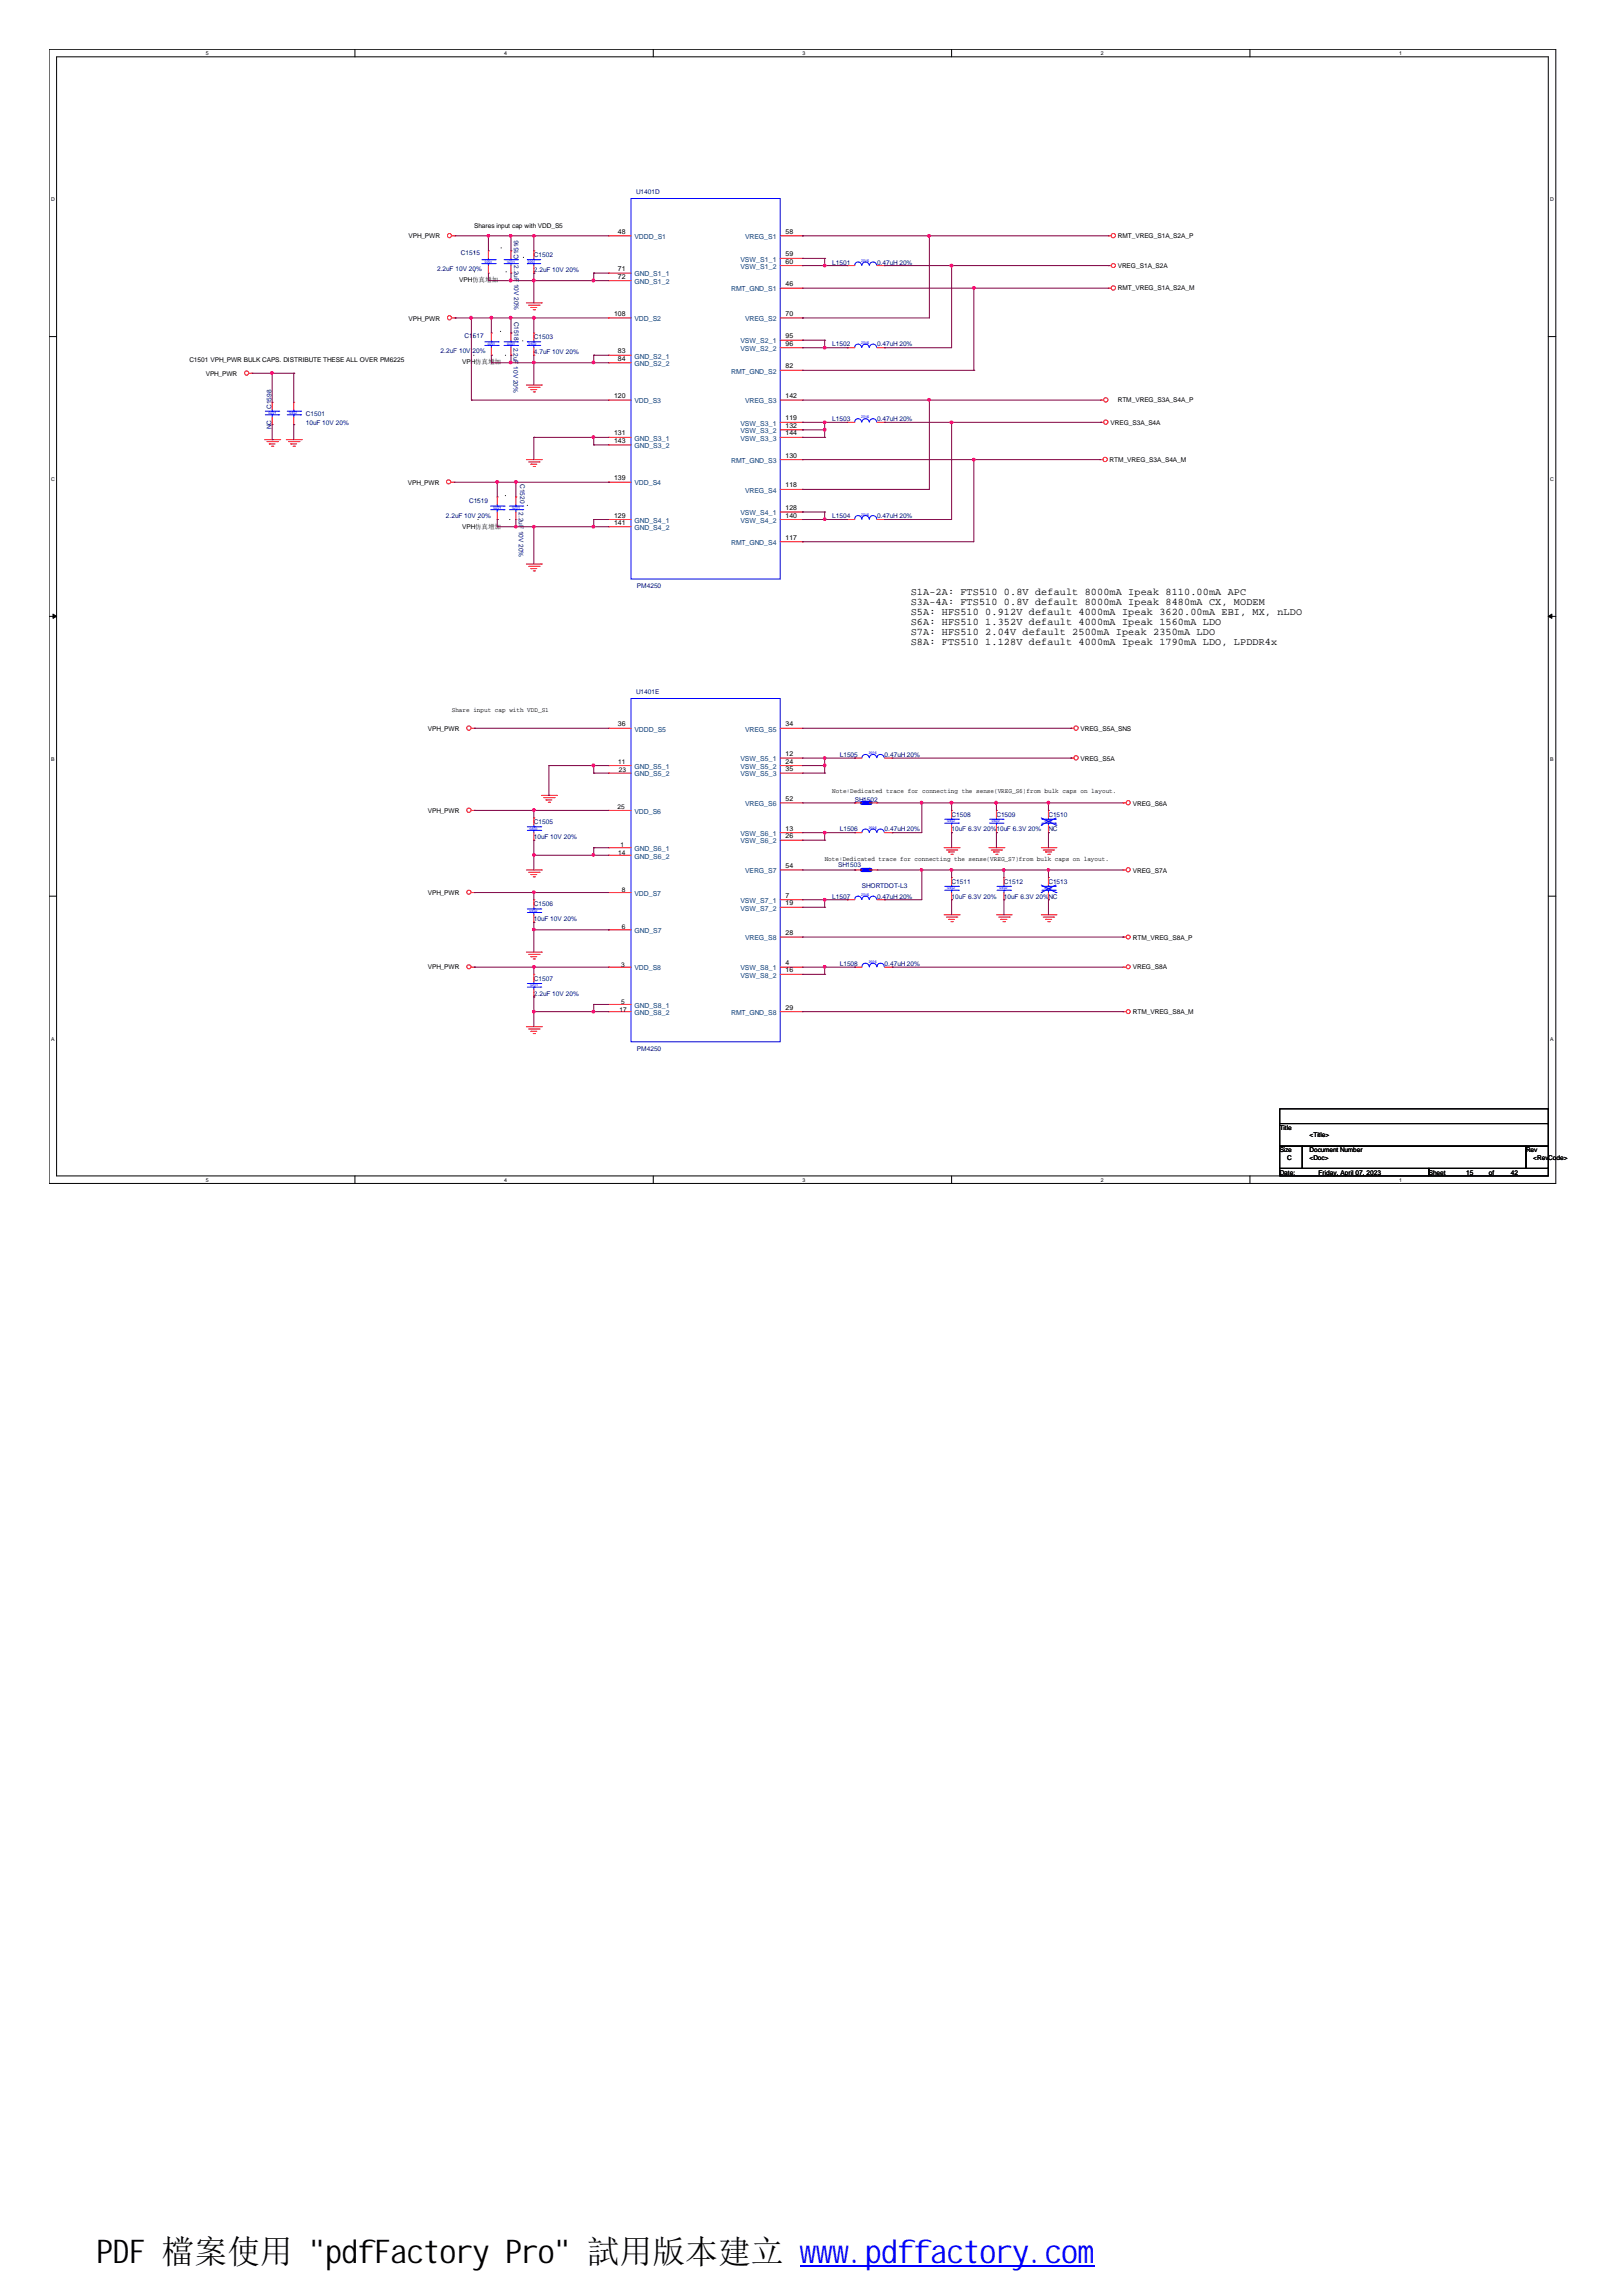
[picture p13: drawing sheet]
<svg xmlns="http://www.w3.org/2000/svg" width="210mm" height="297mm" viewBox="0 0 210 297" stroke-linecap="round" stroke-linejoin="round" font-family="sans-serif">
<defs><g id="words">
<text font-size="4.2" x="12.5" y="292.7">PDF 檔案使用 &quot;pdfFactory Pro&quot; 試用版本建立 www.pdffactory.com</text>
<g font-size="1.3">
<text x="117.9" y="76.9">S1A-2A: FTS510 0.8V default 8000mA Ipeak 8110.00mA APC</text>
<text x="117.9" y="78.3">S3A-4A: FTS510 0.8V default 8000mA Ipeak 8480mA CX, MODEM</text>
<text x="117.9" y="79.6">S5A: HFS510 0.912V default 4000mA Ipeak 3620.00mA EBI, MX, nLDO</text>
<text x="117.9" y="80.9">S6A: HFS510 1.352V default 4000mA Ipeak 1560mA LDO</text>
<text x="117.9" y="82.2">S7A: HFS510 2.04V default 2500mA Ipeak 2350mA LDO</text>
<text x="117.9" y="83.5">S8A: FTS510 1.128V default 4000mA Ipeak 1790mA LDO, LPDDR4x</text>
</g>
<g font-size=".9">
<text x="80" y="30.3">48</text>
<text x="80" y="35.1">71</text>
<text x="101.6" y="30.3">58</text>
<text x="101.6" y="33.2">59</text>
<text x="101.6" y="34.1">60</text>
<text x="79.5" y="40.9">108</text>
<text x="80" y="36.1">72</text>
<text x="101.6" y="40.9">70</text>
<text x="101.6" y="37">46</text>
<text x="80" y="45.7">83</text>
<text x="80" y="46.7">84</text>
<text x="101.6" y="43.8">95</text>
<text x="101.6" y="44.7">96</text>
<text x="101.6" y="47.7">82</text>
<text x="79.5" y="51.5">120</text>
<text x="101.6" y="51.5">142</text>
<text x="79.5" y="56.3">131</text>
<text x="79.5" y="57.3">143</text>
<text x="101.6" y="54.4">119</text>
<text x="101.6" y="55.4">132</text>
<text x="101.6" y="56.3">144</text>
<text x="101.6" y="59.2">130</text>
<text x="79.5" y="62.1">139</text>
<text x="101.6" y="63.1">118</text>
<text x="101.6" y="66">128</text>
<text x="79.5" y="67">129</text>
<text x="79.5" y="67.9">141</text>
<text x="101.6" y="67">140</text>
<text x="101.6" y="69.8">117</text>
<text x="80" y="94">36</text>
<text x="101.6" y="94">34</text>
<text x="101.6" y="97.8">12</text>
<text x="101.6" y="98.8">24</text>
<text x="101.6" y="99.8">35</text>
<text x="101.6" y="103.6">52</text>
<text x="101.6" y="107.5">13</text>
<text x="101.6" y="108.4">26</text>
<text x="101.6" y="112.3">54</text>
<text x="101.6" y="116.1">7</text>
<text x="101.6" y="117.1">19</text>
<text x="101.6" y="121">28</text>
<text x="101.6" y="124.9">4</text>
<text x="101.6" y="125.8">16</text>
<text x="101.6" y="130.6">29</text>
</g>
<g font-size=".9" fill="#004080">
<text x="82.1" y="30.9">VDDD_S1</text>
<text x="82.1" y="35.8">GND_S1_1</text>
<text x="95.8" y="33.9">VSW_S1_1</text>
<text x="95.8" y="34.8">VSW_S1_2</text>
<text x="96.4" y="30.9">VREG_S1</text>
<text x="82.1" y="36.7">GND_S1_2</text>
<text x="82.1" y="41.6">VDD_S2</text>
<text x="94.6" y="37.7">RMT_GND_S1</text>
<text x="96.4" y="41.6">VREG_S2</text>
<text x="82.1" y="46.4">GND_S2_1</text>
<text x="82.1" y="47.4">GND_S2_2</text>
<text x="95.8" y="44.4">VSW_S2_1</text>
<text x="95.8" y="45.4">VSW_S2_2</text>
<text x="82.1" y="52.2">VDD_S3</text>
<text x="94.6" y="48.3">RMT_GND_S2</text>
<text x="96.4" y="52.2">VREG_S3</text>
<text x="82.1" y="57">GND_S3_1</text>
<text x="82.1" y="58">GND_S3_2</text>
<text x="94.6" y="59.9">RMT_GND_S3</text>
<text x="95.8" y="55.1">VSW_S3_1</text>
<text x="95.8" y="56">VSW_S3_2</text>
<text x="95.8" y="57">VSW_S3_3</text>
<text x="82.1" y="62.8">VDD_S4</text>
<text x="96.4" y="63.7">VREG_S4</text>
<text x="82.1" y="67.6">GND_S4_1</text>
<text x="82.1" y="68.6">GND_S4_2</text>
<text x="94.6" y="70.5">RMT_GND_S4</text>
<text x="95.8" y="66.7">VSW_S4_1</text>
<text x="95.8" y="67.6">VSW_S4_2</text>
<text x="82.1" y="94.6">VDDD_S5</text>
<text x="96.4" y="94.6">VREG_S5</text>
<text x="82.1" y="99.5">GND_S5_1</text>
<text x="82.1" y="100.4">GND_S5_2</text>
<text x="95.8" y="98.5">VSW_S5_1</text>
<text x="95.8" y="99.5">VSW_S5_2</text>
<text x="95.8" y="100.4">VSW_S5_3</text>
<text x="82.1" y="105.3">VDD_S6</text>
<text x="96.4" y="104.3">VREG_S6</text>
<text x="82.1" y="110.1">GND_S6_1</text>
<text x="82.1" y="111.1">GND_S6_2</text>
<text x="95.8" y="108.1">VSW_S6_1</text>
<text x="95.8" y="109.1">VSW_S6_2</text>
<text x="96.4" y="113">VERG_S7</text>
<text x="82.1" y="115.9">VDD_S7</text>
<text x="95.8" y="116.8">VSW_S7_1</text>
<text x="95.8" y="117.8">VSW_S7_2</text>
<text x="82.1" y="120.7">GND_S7</text>
<text x="82.1" y="125.5">VDD_S8</text>
<text x="95.8" y="125.5">VSW_S8_1</text>
<text x="96.4" y="121.7">VREG_S8</text>
<text x="82.1" y="130.4">GND_S8_1</text>
<text x="82.1" y="131.3">GND_S8_2</text>
<text x="94.6" y="131.3">RMT_GND_S8</text>
<text x="95.8" y="126.5">VSW_S8_2</text>
</g>
<g font-size=".8">
<text x="61.4" y="29.5">Shares input cap with VDD_S5</text>
<text x="52.9" y="30.8">VPH_PWR</text>
<text x="144.7" y="30.8">RMT_VREG_S1A_S2A_P</text>
<text x="144.7" y="34.7">VREG_S1A_S2A</text>
<text x="52.9" y="41.5">VPH_PWR</text>
<text x="59.4" y="36.4">VPH仿真增加</text>
<text x="144.7" y="37.6">RMT_VREG_S1A_S2A_M</text>
<text x="24.5" y="46.8">C1501 VPH_PWR BULK CAPS. DISTRIBUTE THESE ALL OVER PM6225</text>
<text x="59.8" y="47.1">VPH仿真增加</text>
<text x="26.6" y="48.6">VPH_PWR</text>
<text x="144.7" y="52.1">RTM_VREG_S3A_S4A_P</text>
<text x="143.6" y="59.8">RTM_VREG_S3A_S4A_M</text>
<text x="143.7" y="55">VREG_S3A_S4A</text>
<text x="52.8" y="62.7">VPH_PWR</text>
<text x="59.8" y="68.5">VPH仿真增加</text>
<text x="55.4" y="94.6">VPH_PWR</text>
<text x="58.5" y="92.1">Share input cap with VDD_S1</text>
<text x="139.8" y="94.6">VREG_S5A_SNS</text>
<text x="80" y="98.9">11</text>
<text x="80.1" y="99.9">23</text>
<text x="139.8" y="98.4">VREG_S5A</text>
<text x="55.4" y="105.1">VPH_PWR</text>
<text x="79.9" y="104.7">25</text>
<text x="107.7" y="102.6">Note:Dedicated trace for connecting the sense(VREG_S6)from bulk caps on layout.</text>
<text x="146.6" y="104.2">VREG_S6A</text>
<text x="80" y="110.6">14</text>
<text x="80.3" y="109.6">1</text>
<text x="106.7" y="111.4">Note:Dedicated trace for connecting the sense(VREG_S7)from bulk caps on layout.</text>
<text x="146.6" y="112.9">VREG_S7A</text>
<text x="55.4" y="115.8">VPH_PWR</text>
<text x="80.5" y="115.4">8</text>
<text x="55.4" y="125.4">VPH_PWR</text>
<text x="80.4" y="125">3</text>
<text x="80.5" y="120.2">6</text>
<text x="146.6" y="121.6">RTM_VREG_S8A_P</text>
<text x="146.6" y="125.4">VREG_S8A</text>
<text x="80.2" y="130.9">17</text>
<text x="80.4" y="129.9">5</text>
<text x="146.6" y="131.2">RTM_VREG_S8A_M</text>
<text x="165.6" y="146.2">Title</text>
<text x="165.6" y="149.1">Size</text>
<text x="169.5" y="147.1">&lt;Title&gt;</text>
<text x="169.5" y="149.1">Document Number</text>
<text x="197.5" y="149.1">Rev</text>
<text x="165.6" y="152">Date:</text>
<text x="166.6" y="150.1">C</text>
<text x="169.5" y="150.1">&lt;Doc&gt;</text>
<text x="170.6" y="152">Friday, April 07, 2023</text>
<text x="184.9" y="152">Sheet</text>
<text x="189.7" y="152">15</text>
<text x="192.7" y="152">of</text>
<text x="195.5" y="152">42</text>
<text x="198.4" y="150.1">&lt;Rev</text>
<text x="200.4" y="150.1">Code&gt;</text>
</g>
<g font-size=".8" fill="#000080">
<text x="82.3" y="25.1">U1401D</text>
<text x="56.6" y="35.1">2.2uF 10V 20%</text>
<text x="59.6" y="33">C1515</text>
<text x="66.5" y="34.3" transform="rotate(90 66.5 34.3)">2.2uF</text>
<text x="67.1" y="33.5" transform="rotate(-90 67.1 33.5)">C1516</text>
<text x="69.1" y="33.3">C1502</text>
<text x="69.1" y="35.2">2.2uF 10V 20%</text>
<text x="107.7" y="34.2">L1501</text>
<text x="113.5" y="34.2">0.47uH 20%</text>
<text x="66.5" y="36.7" transform="rotate(90 66.5 36.7)">10V 20%</text>
<text x="66.5" y="41.6" transform="rotate(90 66.5 41.6)">C1518</text>
<text x="57" y="45.6">2.2uF 10V</text>
<text x="60.1" y="43.7">C1517</text>
<text x="61.1" y="45.6">20%</text>
<text x="66.5" y="45" transform="rotate(90 66.5 45)">2.2</text>
<text x="66.5" y="46.2" transform="rotate(90 66.5 46.2)">uF</text>
<text x="66.5" y="47.4" transform="rotate(90 66.5 47.4)">10V 20%</text>
<text x="69.1" y="43.9">C1503</text>
<text x="69.1" y="45.8">4.7uF 10V 20%</text>
<text x="107.7" y="44.8">L1502</text>
<text x="113.5" y="44.8">0.47uH 20%</text>
<text x="35.1" y="52.9" transform="rotate(-90 35.1 52.9)">C1598</text>
<text x="39.6" y="53.8">C1501</text>
<text x="35.1" y="55.5" transform="rotate(-90 35.1 55.5)">NC</text>
<text x="39.6" y="55">10uF 10V 20%</text>
<text x="107.7" y="54.5">L1503</text>
<text x="113.5" y="54.5">0.47uH 20%</text>
<text x="60.7" y="65">C1519</text>
<text x="67.3" y="62.6" transform="rotate(90 67.3 62.6)">C15</text>
<text x="67.3" y="64.2" transform="rotate(90 67.3 64.2)">20</text>
<text x="57.7" y="67">2.2uF 10V 20%</text>
<text x="67.1" y="66.2" transform="rotate(90 67.1 66.2)">2.2</text>
<text x="67.1" y="67.4" transform="rotate(90 67.1 67.4)">uF 10V 20%</text>
<text x="107.7" y="67">L1504</text>
<text x="113.5" y="67">0.47uH 20%</text>
<text x="82.4" y="76.1">PM4250</text>
<text x="82.3" y="89.8">U1401E</text>
<text x="108.7" y="97.9">L1505</text>
<text x="114.5" y="97.9">0.47uH 20%</text>
<text x="69.1" y="106.6">C1505</text>
<text x="108.7" y="107.6">L1506</text>
<text x="110.6" y="103.7">SH1502</text>
<text x="114.5" y="107.6">0.47uH 20%</text>
<text x="123.1" y="105.6">C1508</text>
<text x="123.1" y="107.6">10uF 6.3V 20%10uF 6.3V 20%</text>
<text x="128.9" y="105.6">C1509</text>
<text x="135.7" y="105.6">C1510</text>
<text x="135.7" y="107.6">NC</text>
<text x="69.1" y="108.5">10uF 10V 20%</text>
<text x="108.5" y="112.1">SH1503</text>
<text x="69.1" y="117.2">C1506</text>
<text x="69.1" y="119.2">10uF 10V 20%</text>
<text x="107.7" y="116.3">L1507</text>
<text x="111.5" y="114.9">SHORTDOT-L3</text>
<text x="113.5" y="116.3">0.47uH 20%</text>
<text x="123.1" y="114.3">C1511</text>
<text x="123.1" y="116.3">10uF 6.3V 20%</text>
<text x="129.9" y="114.3">C1512</text>
<text x="129.9" y="116.3">10uF 6.3V 20%NC</text>
<text x="135.7" y="114.3">C1513</text>
<text x="108.7" y="125">L1508</text>
<text x="114.5" y="125">0.47uH 20%</text>
<text x="69.1" y="126.9">C1507</text>
<text x="69.1" y="128.8">2.2uF 10V 20%</text>
<text x="82.4" y="136">PM4250</text>
</g>
<g font-size=".7">
<text x="26.6" y="7.1">5</text>
<text x="65.2" y="7.1">4</text>
<text x="103.8" y="7.1">3</text>
<text x="142.5" y="7.1">2</text>
<text x="181.1" y="7.1">1</text>
<text x="6.6" y="26.1">D</text>
<text x="200.6" y="26.1">D</text>
<text x="6.6" y="62.3">C</text>
<text x="200.6" y="62.3">C</text>
<text x="6.6" y="98.5">B</text>
<text x="200.6" y="98.5">B</text>
<text x="6.6" y="134.6">A</text>
<text x="200.6" y="134.6">A</text>
<text x="26.6" y="152.9">5</text>
<text x="65.2" y="152.9">4</text>
<text x="103.8" y="152.9">3</text>
<text x="142.5" y="152.9">2</text>
<text x="181.1" y="152.9">1</text>
</g>
<g font-size=".5" fill="#00f">
<text x="62.7" y="34">0201</text>
<text x="65.6" y="34">0201</text>
<text x="68.3" y="34">0201</text>
<text x="111.5" y="33.9">2016</text>
<text x="63.1" y="44.6">0201</text>
<text x="65.6" y="44.6">0201</text>
<text x="68.4" y="44.6">0402</text>
<text x="111.5" y="44.5">2016</text>
<text x="34.8" y="53.6">0201</text>
<text x="37.4" y="53.6">0402</text>
<text x="111.5" y="54.1">2016</text>
<text x="63.9" y="65.8">0201</text>
<text x="66.3" y="65.8">0201</text>
<text x="111.5" y="66.7">2016</text>
<text x="112.4" y="97.6">2016</text>
<text x="68.5" y="107.3">0402</text>
<text x="112.4" y="107.2">2016</text>
<text x="122.6" y="106.4">0402</text>
<text x="128.4" y="106.4">0402</text>
<text x="135.1" y="106.4">0402</text>
<text x="68.5" y="117.9">0402</text>
<text x="111.5" y="115.9">2016</text>
<text x="122.6" y="115">0402</text>
<text x="129.3" y="115">0402</text>
<text x="135.1" y="115">0402</text>
<text x="112.4" y="124.6">2016</text>
<text x="68.6" y="127.6">0201</text>
</g>
</g></defs>
<path d="M6.3 6.4h195v146.7h-195zM7.3 7.4h193.1v144.7h-193.1z" fill="none" stroke="#000" stroke-width=".13"/>
<g fill="#fff">
<path d="M26.6 6.5h.4v.8h-.4z"/>
<path d="M26.6 152.3h.4v.7h-.4z"/>
</g>
<path d="M45.9 6.4v1M45.9 152.1v1" fill="none" stroke="#000" stroke-width=".13"/>
<g fill="#fff">
<path d="M65.2 6.5h.4v.8h-.4z"/>
<path d="M65.2 152.3h.4v.7h-.4z"/>
</g>
<path d="M84.5 6.4v1M84.5 152.1v1" fill="none" stroke="#000" stroke-width=".13"/>
<g fill="#fff">
<path d="M103.8 6.5h.4v.8h-.4z"/>
<path d="M103.8 152.3h.4v.7h-.4z"/>
</g>
<path d="M123.1 6.4v1M123.1 152.1v1" fill="none" stroke="#000" stroke-width=".13"/>
<g fill="#fff">
<path d="M142.5 6.5h.3v.8h-.3z"/>
<path d="M142.5 152.3h.3v.7h-.3z"/>
</g>
<path d="M161.8 6.4v1M161.8 152.1v1" fill="none" stroke="#000" stroke-width=".13"/>
<g fill="#fff">
<path d="M181.1 6.5h.3v.8h-.3z"/>
<path d="M181.1 152.3h.3v.7h-.3z"/>
<path d="M6.6 25.4h.5v.8h-.5z"/>
<path d="M200.6 25.4h.5v.8h-.5z"/>
<path d="M6.6 61.6h.5v.8h-.5z"/>
<path d="M200.6 61.6h.5v.8h-.5z"/>
</g>
<path d="M6.3 43.5h1M200.4 43.5h.9" fill="none" stroke="#000" stroke-width=".13"/>
<g fill="#fff">
<path d="M6.6 97.8h.5v.8h-.5z"/>
<path d="M200.6 97.8h.5v.8h-.5z"/>
</g>
<path d="M6.3 79.7h1M200.4 79.7h.9" fill="none" stroke="#000" stroke-width=".13"/>
<g fill="#000" stroke="#000" stroke-width=".13">
<path d="M6.9 79.4l.4 .3-.4 .3z" fill-rule="evenodd"/>
<path d="M200.4 79.7l.4-.3v.6z" fill-rule="evenodd"/>
</g>
<g fill="#fff">
<path d="M6.6 134h.5v.8h-.5z"/>
<path d="M200.6 134h.5v.8h-.5z"/>
</g>
<path d="M6.3 115.9h1M200.4 115.9h.9M165.6 143.5h34.8v1.9h-34.8zM165.6 145.4h34.8v2.9h-34.8zM165.6 148.3h2.9v2.9h-2.9zM165.6 151.2h19.3v.9h-19.3zM168.5 148.3h29v2.9h-29zM184.9 151.2h15.5v.9h-15.5zM197.5 148.3h2.9v2.9h-2.9z" fill="none" stroke="#000" stroke-width=".13"/>
<path d="M61.4 32.1h6.3v3.1h-6.3zM61.3 42.9h6.3v3.1h-6.3zM61.8 64.1h6.4v3.1h-6.4z" fill="none" stroke="#000" stroke-width=".13" stroke-dasharray="0 4.1"/>
<g fill="none" stroke="#f00" stroke-width=".13">
<path d="M58.5 30.5h.4M58.9 30.5h.1M68.1 39.2h2M68.4 39.5h1.4M68.7 39.8h.1M68.7 39.8h.8M69.8 39.5h.1M70.1 39.2h.1M143.4 30.5h.1M143.4 34.4h.1M143.4 37.3h.1M143.4 30.5h.4"/>
<path d="M143.4 34.4h.4M143.4 37.3h.4M32.2 48.3h.4M32.6 48.3h.1M34.2 56.9h2M34.5 57.1h1.4M34.8 57.4h.1M34.8 57.4h.8M35.1 57.7h.2M35.3 57.7h.1M35.9 57.1h.1M36.2 56.9h.1"/>
<path d="M37 56.9h2M37.3 57.1h1.4M37.6 57.4h.1M37.6 57.4h.8M37.9 57.7h.2M38 52.1h.1M38 54.9h.1M38 52.1v.9M38 54v.9M38.1 57.7h.1M38.7 57.1h.1M39 56.9h.1"/>
<path d="M58.5 41.1h.4M58.9 41.1h.1M68.1 49.8h2M68.1 59.5h2M68.4 50.1h1.4M68.4 59.8h1.4M68.7 50.4h.1M68.7 50.4h.8M69 40.1h.2M69 50.7h.2M69.2 40.1h.1M69.2 50.7h.1"/>
<path d="M69.8 50.1h.1M69.8 59.8h.1M70.1 49.8h.1M70.1 59.5h.1M109.6 45h.1M109.6 45h1M113.5 45h1M114.5 45h.1M142.4 59.5h.1M142.4 59.5h.3M142.5 51.8h.1M142.5 54.6h.1"/>
<path d="M142.5 51.8h.3M142.5 54.6h.3M58.4 62.4h.4M58.8 62.4h.1M64.3 64.3h.1M64.3 67.2h.1M64.3 64.3v1M64.3 66.2v1M68.1 73h2M68.4 73.3h1.4M68.7 60.1h.1M68.7 73.6h.1"/>
<path d="M68.7 60.1h.8M68.7 73.6h.8M69 60.4h.2M69 73.9h.2M69.2 60.4h.1M69.2 73.9h.1M69.8 73.3h.1M70.1 73h.1M61 94.2h.4M61.4 94.2h.1M138.6 94.2h.1M138.6 98.1h.1"/>
<path d="M138.6 94.2h.4M138.6 98.1h.4M61 104.8h.4M61 115.5h.4M61.4 104.8h.1M61.4 115.5h.1M68.1 112.6h2M68.4 112.8h1.4M68.7 113.1h.1M68.7 113.1h.8M69 113.4h.2M69.2 113.4h.1"/>
<path d="M69.8 112.8h.1M70.1 112.6h.1M70.1 102.9h1.9M70.4 103.2h1.3M70.7 103.5h.1M70.7 103.5h.7M71 103.8h.1M71.1 103.8h.1M71.7 103.2h.1M72 102.9h.1M122.2 109.7h1.9M122.2 118.3h1.9"/>
<path d="M122.5 110h1.3M122.5 118.6h1.3M122.8 110.2h.1M122.8 118.9h.1M122.8 110.2h.7M122.8 118.9h.7M123.1 110.5h.1M123.1 119.2h.1M123.1 113.5h.1M123.1 116.4h.1M123.1 113.5v1M123.1 115.5v.9"/>
<path d="M123.2 110.5h.1M123.2 119.2h.1M123.8 110h.1M123.8 118.6h.1M124.1 109.7h.1M124.1 118.3h.1M128 109.7h1.9M128.3 110h1.3M128.6 110.2h.1M128.6 110.2h.7M128.9 110.5h.1M128.9 118.3h2"/>
<path d="M129 110.5h.1M129.2 118.6h1.4M129.5 118.9h.1M129.5 118.9h.8M129.6 110h.1M129.8 119.2h.2M129.9 109.7h.1M130 119.2h.1M130.6 118.6h.1M130.9 118.3h.1M134.7 109.7h2M134.7 118.3h2"/>
<path d="M135 110h1.4M135 118.6h1.4M135.3 110.2h.1M135.3 118.9h.1M135.3 110.2h.8M135.3 118.9h.8M135.6 110.5h.2M135.6 119.2h.2M135.8 110.5h.1M135.8 119.2h.1M136.4 110h.1M136.4 118.6h.1"/>
<path d="M136.7 109.7h.1M136.7 118.3h.1M145.3 103.9h.1M145.3 112.6h.1M145.3 103.9h.5M145.3 112.6h.5M61 125.1h.4M61.4 125.1h.1M68.1 123.2h2M68.1 132.8h2M68.4 123.5h1.4M68.4 133.1h1.4"/>
<path d="M68.7 123.8h.1M68.7 133.4h.1M68.7 123.8h.8M68.7 133.4h.8M69 124.1h.2M69 133.7h.2M69.1 126.1h.1M69.1 129h.1M69.1 126.1v.9M69.1 128v1M69.2 124.1h.1M69.2 133.7h.1"/>
<path d="M69.8 123.5h.1M69.8 133.1h.1M70.1 123.2h.1M70.1 132.8h.1M145.3 121.2h.1M145.3 125.1h.1M145.3 130.9h.1M145.3 121.2h.5M145.3 125.1h.5M145.3 130.9h.5"/>
<circle cx="58.1" cy="30.5" r=".27"/>
<circle cx="144.1" cy="30.5" r=".29"/>
<circle cx="144.1" cy="37.3" r=".29"/>
<circle cx="144.1" cy="34.4" r=".27"/>
<circle cx="31.9" cy="48.3" r=".27"/>
<circle cx="58.1" cy="41.1" r=".27"/>
<circle cx="143" cy="59.4" r=".29"/>
<circle cx="143.1" cy="51.7" r=".29"/>
<circle cx="143.1" cy="54.6" r=".29"/>
<circle cx="58.1" cy="62.3" r=".27"/>
<circle cx="60.7" cy="94.2" r=".29"/>
<circle cx="139.2" cy="94.2" r=".29"/>
<circle cx="139.2" cy="98" r=".29"/>
<circle cx="60.7" cy="104.8" r=".29"/>
<circle cx="60.7" cy="115.4" r=".27"/>
<circle cx="146" cy="112.5" r=".27"/>
<circle cx="146" cy="103.8" r=".27"/>
<circle cx="60.7" cy="125.1" r=".27"/>
<circle cx="146" cy="125.1" r=".26"/>
<circle cx="146" cy="130.9" r=".26"/>
<circle cx="146" cy="121.2" r=".26"/>
</g>
<g fill="none" stroke="#00f" stroke-width=".13">
<path d="M37.2 53.7h1.7M37.2 53.2h1.7M38 53.2h.1M38 53.7h.1M38 53v.2M38 53.7v.3M38.9 53.7h.1M38.9 53.2h.1M110.6 44.9a.45 .45 0 0 1 .5-.4 .45 .45 0 0 1 .4 .4M111.5 44.9a.47 .47 0 0 1 .5-.4 .47 .47 0 0 1 .5 .4M112.5 44.9a.47 .47 0 0 1 .5-.4 .47 .47 0 0 1 .5 .4M63.5 65.9h1.7"/>
<path d="M63.5 65.5h1.7M64.3 65.5h.1M64.3 65.9h.1M64.3 65.3v.2M64.3 65.9v.3M65.2 65.9h.1M65.2 65.5h.1M122.3 115.2h1.7M122.3 114.7h1.7M123.1 114.7h.1M123.1 115.2h.1M123.1 114.5v.2"/>
<path d="M123.1 115.2v.3M124 115.2h.1M124 114.7h.1M68.2 127.7h1.8M68.2 127.2h1.8M69.1 127.2h.1M69.1 127.7h.1M69.1 127v.2M69.1 127.7v.3M70 127.7h.1M70 127.2h.1"/>
</g>
<path d="M111.5 103.9h1" fill="none" stroke="#00f" stroke-width=".55"/>
<circle cx="112.5" cy="103.9" r=".28" fill="#00f"/>
<g fill="none" stroke="#f00" stroke-width=".13">
<path d="M69.1 32.5h.1M69.1 35.3h.1M69.1 32.5v.9M69.1 34.4v.9M109.6 34.4h.1M109.6 34.4h1M113.5 34.4h1M114.5 34.4h.1M35.2 52.1h.1M35.2 54.9h.1M35.2 52.1v.9M35.2 54v.9"/>
<path d="M63.6 43.1h.1M63.6 46h.1M63.6 43.1v.9M63.6 45v1M66.1 43.1h.1M66.1 46h.1M66.1 43.1v.9M66.1 45v1M109.6 54.6h.1M109.6 54.6h1M113.5 54.6h1M114.5 54.6h.1"/>
<path d="M109.6 67.2h.1M109.6 67.2h1M113.5 67.2h1M114.5 67.2h.1M110.6 98.1h.1M110.6 98.1h.9M114.5 98.1h.9M115.4 98.1h.1M110.6 103.9h.1M110.6 107.7h.1M110.6 103.9h.9M110.6 107.7h.9"/>
<path d="M112.5 103.9h1M113.5 103.9h.1M114.5 107.7h.9M115.4 107.7h.1M129.9 113.5h.1M129.9 116.4h.1M129.9 113.5v1M129.9 115.5v.9M135.7 113.5h.1M135.7 116.4h.1M135.7 104.8h.1M135.7 107.7h.1"/>
<path d="M135.7 104.8v1M135.7 106.8v.9M135.7 113.5v1M135.7 115.5v.9"/>
</g>
<g fill="none" stroke="#00f" stroke-width=".13">
<path d="M68.2 34.1h.1M68.2 33.6h.1M68.2 34.1h1.8M68.2 33.6h1.8M69.1 33.6h.1M69.1 34.1h.1M69.1 33.4v.2M69.1 34.1v.3M110.6 34.3a.45 .45 0 0 1 .5-.4 .45 .45 0 0 1 .4 .4M111.5 34.3a.47 .47 0 0 1 .5-.4 .47 .47 0 0 1 .5 .4M112.5 34.3a.47 .47 0 0 1 .5-.4 .47 .47 0 0 1 .5 .4M34.3 53.7h1.8"/>
<path d="M34.3 53.2h1.8M35.2 53.2h.1M35.2 53.7h.1M35.2 53v.2M35.2 53.7v.3M36.1 53.7h.1M36.1 53.2h.1M62.7 44.7h1.8M62.7 44.2h1.8M63.6 44.2h.1M63.6 44.7h.1M63.6 44v.2"/>
<path d="M63.6 44.7v.3M64.5 44.7h.1M64.5 44.2h.1M65.2 44.7h1.8M65.2 44.2h1.8M66.1 44.2h.1M66.1 44.7h.1M66.1 44v.2M66.1 44.7v.3M67 44.7h.1M67 44.2h.1M110.6 54.6a.45 .45 0 0 1 .5-.4 .45 .45 0 0 1 .4 .4"/>
<path d="M111.5 54.6a.47 .47 0 0 1 .5-.4 .47 .47 0 0 1 .5 .4M112.5 54.6a.47 .47 0 0 1 .5-.4 .47 .47 0 0 1 .5 .4M110.6 67.2l.1-.3a.45 .45 0 0 1 .5-.2 .45 .45 0 0 1 .3 .5M111.5 67.2a.47 .47 0 0 1 .5-.5 .47 .47 0 0 1 .5 .5M112.5 67.2a.47 .47 0 0 1 .5-.5 .47 .47 0 0 1 .5 .5M111.5 98a.47 .47 0 0 1 .5-.4 .47 .47 0 0 1 .5 .4M112.5 98a.47 .47 0 0 1 .5-.4 .47 .47 0 0 1 .5 .4M113.5 98a.47 .47 0 0 1 .5-.4 .47 .47 0 0 1 .4 .4M111.5 107.7a.47 .47 0 0 1 .5-.4 .47 .47 0 0 1 .5 .4M112.5 107.7a.47 .47 0 0 1 .5-.4 .47 .47 0 0 1 .5 .4M113.5 107.7a.47 .47 0 0 1 .5-.4 .47 .47 0 0 1 .4 .4M129 115.2h1.8"/>
<path d="M129 114.7h1.8M129.9 114.7h.1M129.9 115.2h.1M129.9 114.5v.2M129.9 115.2v.3M130.8 115.2h.1M130.8 114.7h.1M134.7 115.5h.1M134.7 106.8h.1M134.7 114.5l2 1M134.7 105.8l2 1M134.8 115.2h1.8"/>
<path d="M134.8 114.7h1.8M134.8 106.5h1.8M134.8 106h1.8M135.7 114.7h.1M135.7 115.2h.1M135.7 106h.1M135.7 106.5h.1M135.7 105.8v.2M135.7 106.5v.3M135.7 114.5v.2M135.7 115.2v.3M136.6 115.2h.1"/>
<path d="M136.6 114.7h.1M136.6 106.5h.1M136.6 106h.1M136.7 115.5h.1M136.7 106.8h.1M136.7 114.5l-2 1M136.7 105.8l-2 1"/>
</g>
<path d="M111.5 112.6h1" fill="none" stroke="#00f" stroke-width=".55"/>
<circle cx="112.5" cy="112.6" r=".28" fill="#00f"/>
<g fill="none" stroke="#f00" stroke-width=".13">
<path d="M63.2 32.5h.1M63.2 35.3h.1M63.2 32.5v.9M63.2 34.4v.9M66.1 32.5h.1M66.1 35.3h.1M66.1 32.5v.9M66.1 34.4v.9M78.7 30.5h.1M78.7 35.3h.1M78.7 36.3h.1M78.7 30.5h3"/>
<path d="M78.7 35.3h3M78.7 36.3h3M101 30.5h2.8M101 33.4h2.8M101 34.4h2.8M101 37.3h2.8M103.8 30.5h.1M103.8 33.4h.1M103.8 34.4h.1M103.8 37.3h.1M69.1 43.1h.1M69.1 46h.1"/>
<path d="M69.1 43.1v.9M69.1 45v1M78.7 41.1h.1M78.7 46h.1M78.7 46.9h.1M78.7 51.8h.1M78.7 56.6h.1M78.7 57.6h.1M78.7 41.1h3M78.7 46h3M78.7 46.9h3M78.7 51.8h3"/>
<path d="M78.7 56.6h3M78.7 57.6h3M101 41.1h2.8M101 51.8h2.8M101 56.6h2.8M101 44h2.8M101 45h2.8M101 47.9h2.8M101 54.6h2.8M101 55.6h2.8M101 59.5h2.8M103.8 41.1h.1"/>
<path d="M103.8 44h.1M103.8 45h.1M103.8 47.9h.1M103.8 51.8h.1M103.8 54.6h.1M103.8 55.6h.1M103.8 56.6h.1M103.8 59.5h.1M66.8 64.3h.1M66.8 67.2h.1M66.8 64.3v1M66.8 66.2v1"/>
<path d="M78.7 62.4h.1M78.7 67.2h.1M78.7 68.1h.1M78.7 62.4h3M78.7 67.2h3M78.7 68.1h3M101 67.2h2.8M101 63.3h2.8M101 66.2h2.8M101 70.1h2.8M103.8 63.3h.1M103.8 66.2h.1"/>
<path d="M103.8 67.2h.1M103.8 70.1h.1M78.7 94.2h.1M78.7 99h.1M78.7 94.2h3M78.7 99h3M101 94.2h2.8M101 99h2.8M101 98.1h2.8M103.8 94.2h.1M103.8 98.1h.1M103.8 99h.1"/>
<path d="M69.1 116.4h.1M69.1 119.3h.1M69.1 105.8h.1M69.1 108.7h.1M69.1 105.8v1M69.1 107.7v1M69.1 116.4v1M69.1 118.3v1M78.7 100h.1M78.7 104.8h.1M78.7 109.7h.1M78.7 110.6h.1"/>
<path d="M78.7 115.5h.1M78.7 100h3M78.7 104.8h3M78.7 109.7h3M78.7 110.6h3M78.7 115.5h3M101 112.6h2.8M101 100h2.8M101 103.9h2.8M101 107.7h2.8M101 108.7h2.8M101 116.4h2.8"/>
<path d="M101 117.4h2.8M103.8 100h.1M103.8 103.9h.1M103.8 107.7h.1M103.8 108.7h.1M103.8 112.6h.1M103.8 116.4h.1M103.8 117.4h.1M109.6 116.4h.1M109.6 116.4h1M110.6 112.6h.1M110.6 112.6h.9"/>
<path d="M112.5 112.6h1M113.5 112.6h.1M113.5 116.4h1M114.5 116.4h.1M123.1 104.8h.1M123.1 107.7h.1M123.1 104.8v1M123.1 106.8v.9M128.9 104.8h.1M128.9 107.7h.1M128.9 104.8v1M128.9 106.8v.9"/>
<path d="M78.7 120.3h.1M78.7 125.1h.1M78.7 129.9h.1M78.7 130.9h.1M78.7 125.1h3M78.7 120.3h3M78.7 129.9h3M78.7 130.9h3M101 125.1h2.8M101 130.9h2.8M101 121.2h2.8M101 126.1h2.8"/>
<path d="M103.8 121.2h.1M103.8 125.1h.1M103.8 126.1h.1M103.8 130.9h.1M110.6 125.1h.1M110.6 125.1h.9M114.5 125.1h.9M115.4 125.1h.1"/>
</g>
<g fill="none" stroke="#00f" stroke-width=".13">
<path d="M62.4 34.1h1.7M62.4 33.6h1.7M63.2 33.6h.1M63.2 34.1h.1M63.2 33.4v.2M63.2 34.1v.3M64.1 34.1h.1M64.1 33.6h.1M65.2 34.1h1.8M65.2 33.6h1.8M66.1 33.6h.1M66.1 34.1h.1"/>
<path d="M66.1 33.4v.2M66.1 34.1v.3M67 34.1h.1M67 33.6h.1M81.7 25.7h19.3v49.2h-19.3zM68.2 44.7h.1M68.2 44.2h.1M68.2 44.7h1.8M68.2 44.2h1.8M69.1 44.2h.1M69.1 44.7h.1M69.1 44v.2"/>
<path d="M69.1 44.7v.3M65.9 65.9h1.7M65.9 65.5h1.7M66.8 65.5h.1M66.8 65.9h.1M66.8 65.3v.2M66.8 65.9v.3M67.6 65.9h.1M67.6 65.5h.1M81.7 90.4h19.3v44.4h-19.3zM68.2 118.1h1.8M68.2 117.6h1.8"/>
<path d="M68.2 107.4h1.8M68.2 107h1.8M69.1 117.6h.1M69.1 118.1h.1M69.1 107h.1M69.1 107.4h.1M69.1 106.8v.2M69.1 107.4v.3M69.1 117.4v.2M69.1 118.1v.2M70 118.1h.1M70 117.6h.1"/>
<path d="M70 107.4h.1M70 107h.1M110.6 116.4a.45 .45 0 0 1 .5-.5 .45 .45 0 0 1 .4 .5M111.5 116.4a.47 .47 0 0 1 .5-.5 .47 .47 0 0 1 .5 .5M112.5 116.4a.47 .47 0 0 1 .5-.5 .47 .47 0 0 1 .5 .5M122.3 106.5h1.7M122.3 106h1.7M123.1 106h.1M123.1 106.5h.1M123.1 105.8v.2M123.1 106.5v.3M124 106.5h.1"/>
<path d="M124 106h.1M128.1 106.5h1.7M128.1 106h1.7M128.9 106h.1M128.9 106.5h.1M128.9 105.8v.2M128.9 106.5v.3M129.8 106.5h.1M129.8 106h.1M111.5 125.1a.47 .47 0 0 1 .5-.5 .47 .47 0 0 1 .5 .5M112.5 125.1a.47 .47 0 0 1 .5-.5 .47 .47 0 0 1 .5 .5M113.5 125.1a.47 .47 0 0 1 .5-.5 .47 .47 0 0 1 .4 .5"/>
</g>
<g fill="none" stroke="#800040" stroke-width=".13">
<path d="M58.9 30.5h19.8M63.2 30.5h.1M63.2 36.3h.1M63.2 36.3h15.5M63.2 30.5v2M63.2 35.3v1M66.1 30.5h.1M66.1 36.3h.1M66.1 30.5v2M66.1 35.3v1M69.1 30.5h.1M69.1 35.3h.1"/>
<path d="M69.1 36.3h.1M69.1 30.5v2M69.1 35.3v3.9M76.8 35.3h.1M76.8 36.3h.1M76.8 35.3h1.9M76.8 35.3v1M103.8 30.5h.1M103.8 33.4h.1M103.8 34.4h.1M103.8 30.5h39.6M103.8 33.4h2.9"/>
<path d="M103.8 34.4h5.8M103.8 37.3h39.6M106.7 33.4h.1M106.7 34.4h.1M106.7 33.4v1M114.5 34.4h.1M114.5 34.4h28.9M120.3 30.5h.1M120.3 30.5v10.6h-16.5M123.1 34.4h.1M123.1 34.4v10.6h-8.6M126 37.3h.1"/>
<path d="M126 37.3v10.6M143.4 34.4h.1M32.6 48.3h5.4M35.2 48.3h.1M35.2 56.9h.1M35.2 48.3v3.8M35.2 54.9v2M38 54.9h.1M38 48.3h.1M38 48.3v3.8M38 54.9v2M58.9 41.1h.1"/>
<path d="M58.9 41.1h19.8M61 41.1h.1M61 51.8h.1M61 41.1v10.7M61 51.8h17.7M63.6 41.1h.1M63.6 46h.1M63.6 46.9h.1M63.6 46.9h15.1M63.6 41.1v2M63.6 46v.9M66.1 46h.1"/>
<path d="M66.1 43.1h.1M66.1 41.1v2M66.1 46v.9M69.1 41.1h.1M69.1 46.9h.1M69.1 56.6h.1M69.1 41.1v2M69.1 46v3.8M69.1 56.6v2.9M69.1 56.6h9.6M76.8 46h.1M76.8 46.9h.1"/>
<path d="M76.8 56.6h.1M76.8 57.6h.1M76.8 46v.9M76.8 56.6v1M76.8 46h1.9M76.8 57.6h1.9M103.8 41.1h.1M103.8 44h.1M103.8 45h.1M103.8 54.6h.1M103.8 55.6h.1M103.8 56.6h.1"/>
<path d="M103.8 59.5h.1M103.8 44h2.9M103.8 45h5.8M103.8 47.9h22.2M103.8 51.8h38.7M103.8 54.6h5.8M103.8 55.6h2.9M103.8 56.6h2.9M103.8 59.5h38.6M106.7 44h.1M106.7 55.6h.1M106.7 54.6h.1"/>
<path d="M106.7 56.6h.1M106.7 44v1M106.7 54.6v2M109.6 45h.1M114.5 45h.1M114.5 54.6h.1M114.5 54.6h28M120.3 51.8h.1M120.3 51.8v11.5h-16.5M123.1 54.6h.1M123.1 54.6v12.6h-8.6M126 47.9h.1"/>
<path d="M126 59.5h.1M126 59.5v10.6h-22.2M142.5 54.6h.1M58.8 62.4h19.9M64.3 62.4h.1M64.3 67.2h.1M64.3 68.1h.1M64.3 68.1h14.4M64.3 62.4v1.9M64.3 67.2v.9M66.8 68.1h.1M66.8 62.4h.1"/>
<path d="M66.8 62.4v1.9M66.8 67.2v.9M69.1 68.1h.1M69.1 68.1v4.9M76.8 67.2h.1M76.8 68.1h.1M76.8 67.2v.9M76.8 67.2h1.9M78.7 62.4h.1M103.8 63.3h.1M103.8 66.2h.1M103.8 67.2h.1"/>
<path d="M103.8 70.1h.1M103.8 66.2h2.9M103.8 67.2h5.8M106.7 66.2h.1M106.7 67.2h.1M106.7 66.2v1M114.5 67.2h.1M61.4 94.2h.1M61.4 94.2h17.3M71 99h.1M71 99v3.9M71 99h7.7"/>
<path d="M76.8 99h.1M76.8 99v1M103.8 94.2h34.8M103.8 98.1h6.8M103.8 99h2.9M106.7 98.1h.1M106.7 99h.1M106.7 98.1v1.9M110.6 98.1h.1M115.4 98.1h23.2M138.6 94.2h.1M138.6 98.1h.1"/>
<path d="M61.4 104.8h.1M61.4 115.5h.1M61.4 104.8h17.3M61.4 115.5h17.3M69.1 104.8h.1M69.1 108.7h.1M69.1 110.6h.1M69.1 115.5h.1M69.1 119.3h.1M69.1 104.8v1M69.1 108.7v3.9M69.1 115.5v.9"/>
<path d="M69.1 119.3v3.9M69.1 110.6h9.6M71 102.9h.1M76.8 100h.1M76.8 109.7h.1M76.8 110.6h.1M76.8 109.7v.9M76.8 100h1.9M76.8 109.7h1.9M103.8 100h2.9M103.8 103.9h6.8M103.8 107.7h6.8"/>
<path d="M103.8 108.7h2.9M103.8 112.6h6.8M103.8 116.4h5.8M103.8 117.4h2.9M106.7 100h.1M106.7 107.7h.1M106.7 108.7h.1M106.7 116.4h.1M106.7 117.4h.1M106.7 107.7v1M106.7 116.4v1M109.6 116.4h.1"/>
<path d="M110.6 103.9h.1M110.6 107.7h.1M110.6 112.6h.1M113.5 103.9h31.8M113.5 112.6h31.8M114.5 116.4h.1M115.4 107.7h.1M119.3 103.9h.1M119.3 112.6h.1M119.3 103.9v3.8h-3.9M119.3 112.6v3.8h-4.8M123.1 103.9h.1"/>
<path d="M123.1 107.7h.1M123.1 112.6h.1M123.1 116.4h.1M123.1 103.9v.9M123.1 107.7v2M123.1 112.6v.9M123.1 116.4v1.9M128.9 103.9h.1M128.9 107.7h.1M128.9 103.9v.9M128.9 107.7v2M129.9 112.6h.1"/>
<path d="M129.9 116.4h.1M129.9 112.6v.9M129.9 116.4v1.9M135.7 103.9h.1M135.7 107.7h.1M135.7 112.6h.1M135.7 116.4h.1M135.7 103.9v.9M135.7 107.7v2M135.7 112.6v.9M135.7 116.4v1.9M61.4 125.1h.1"/>
<path d="M61.4 125.1h17.3M69.1 120.3h.1M69.1 125.1h.1M69.1 129h.1M69.1 130.9h.1M69.1 125.1v1M69.1 129v3.8M69.1 120.3h9.6M69.1 130.9h9.6M76.8 129.9h.1M76.8 130.9h.1M76.8 129.9v1"/>
<path d="M76.8 129.9h1.9M78.7 120.3h.1M103.8 121.2h41.5M103.8 125.1h6.8M103.8 126.1h2.9M103.8 130.9h41.5M106.7 125.1h.1M106.7 126.1h.1M106.7 125.1v1M110.6 125.1h.1M115.4 125.1h.1M115.4 125.1h29.9"/>
<path d="M145.3 121.2h.1M145.3 130.9h.1"/>
</g>
<g fill="#f0f" stroke="#f0f" stroke-width=".13">
<path d="M63.1 30.4h.2v.2h-.2z" fill-rule="evenodd"/>
<path d="M120.1 30.4h.2v.2h-.2z" fill-rule="evenodd"/>
<path d="M106.6 34.2h.2v.3h-.2z" fill-rule="evenodd"/>
<path d="M123 34.2h.3v.3h-.3z" fill-rule="evenodd"/>
<path d="M76.7 36.1h.2v.3l-.1 .1-.1-.1z" fill-rule="evenodd"/>
<path d="M125.9 37.1h.2v.3h-.2z" fill-rule="evenodd"/>
<path d="M60.8 41h.3v.2l-.1 .1-.2-.1z" fill-rule="evenodd"/>
<path d="M106.6 44.9h.2v.2h-.2z" fill-rule="evenodd"/>
<path d="M76.7 46.8h.2v.2h-.2z" fill-rule="evenodd"/>
<path d="M120.1 51.6h.2v.2h-.2z" fill-rule="evenodd"/>
<path d="M106.6 54.5h.2v.3h-.2z" fill-rule="evenodd"/>
<path d="M106.6 55.5h.2v.2l-.1 .1-.1-.1z" fill-rule="evenodd"/>
<path d="M123 54.5h.3v.3h-.3z" fill-rule="evenodd"/>
<path d="M76.7 56.4h.2v.3h-.2z" fill-rule="evenodd"/>
<path d="M125.9 59.3h.2v.3h-.2z" fill-rule="evenodd"/>
<path d="M66.6 62.2h.3v.3h-.3z" fill-rule="evenodd"/>
<path d="M106.6 67h.2v.3h-.2z" fill-rule="evenodd"/>
<path d="M76.7 68h.2v.3h-.2z" fill-rule="evenodd"/>
<path d="M106.6 97.9h.2v.3h-.2z" fill-rule="evenodd"/>
<path d="M76.7 98.9h.2v.2l-.1 .1-.1-.1z" fill-rule="evenodd"/>
<path d="M106.6 98.9h.2v.2l-.1 .1-.1-.1z" fill-rule="evenodd"/>
<path d="M123 103.7h.3v.3h-.2h-.1z" fill-rule="evenodd"/>
<path d="M135.5 103.7h.3v.3h-.1h-.2z" fill-rule="evenodd"/>
<path d="M128.8 103.7h.2v.3h-.1h-.1z" fill-rule="evenodd"/>
<path d="M69 104.7h.2v.2h-.2z" fill-rule="evenodd"/>
<path d="M106.6 107.6h.2v.2h-.2z" fill-rule="evenodd"/>
<path d="M69 110.5h.2v.2h-.2z" fill-rule="evenodd"/>
<path d="M76.7 110.5h.2v.2h-.2z" fill-rule="evenodd"/>
<path d="M129.7 112.4h.3v.3h-.3z" fill-rule="evenodd"/>
<path d="M123 112.4h.3v.3h-.3z" fill-rule="evenodd"/>
<path d="M135.5 112.4h.3v.3h-.3z" fill-rule="evenodd"/>
<path d="M69 115.3h.2v.2h-.2z" fill-rule="evenodd"/>
<path d="M106.6 116.3h.2v.2h-.2z" fill-rule="evenodd"/>
<path d="M69 120.1h.2v.3h-.2z" fill-rule="evenodd"/>
<path d="M69 124.9h.2v.3h-.2z" fill-rule="evenodd"/>
<path d="M106.6 124.9h.2v.3h-.2z" fill-rule="evenodd"/>
<path d="M69 130.7h.2v.3h-.2z" fill-rule="evenodd"/>
<path d="M76.7 130.7h.2v.3h-.2z" fill-rule="evenodd"/>
<path d="M119.1 103.7h.3v.3h-.1h-.2z" fill-rule="evenodd"/>
<path d="M119.1 112.4h.3v.3h-.3z" fill-rule="evenodd"/>
<path d="M35 48.1h.3v.3h-.3z" fill-rule="evenodd"/>
<path d="M66 30.4h.2v.2h-.2z" fill-rule="evenodd"/>
<path d="M69 30.4h.2v.2h-.2z" fill-rule="evenodd"/>
<path d="M66 36.1h.2v.3l-.1 .1-.1-.1z" fill-rule="evenodd"/>
<path d="M69 36.1h.2v.3l-.1 .1-.1-.1z" fill-rule="evenodd"/>
<path d="M66 46.8h.2v.2h-.2z" fill-rule="evenodd"/>
<path d="M69 46.8h.2v.2h-.2z" fill-rule="evenodd"/>
<path d="M63.5 41h.2v.2l-.1 .1-.1-.1z" fill-rule="evenodd"/>
<path d="M66 41h.2v.2l-.1 .1-.1-.1z" fill-rule="evenodd"/>
<path d="M69 41h.2v.2l-.1 .1-.1-.1z" fill-rule="evenodd"/>
<path d="M66.6 68h.3v.3h-.3z" fill-rule="evenodd"/>
<path d="M69 68h.2v.3h-.2z" fill-rule="evenodd"/>
<path d="M64.2 62.2h.3v.3h-.3z" fill-rule="evenodd"/>
<path d="M63.1 30.4h.2v.2h-.2z" fill-rule="evenodd"/>
<path d="M120.1 30.4h.2v.2h-.2z" fill-rule="evenodd"/>
<path d="M106.6 34.2h.2v.3h-.2z" fill-rule="evenodd"/>
<path d="M123 34.2h.3v.3h-.3z" fill-rule="evenodd"/>
<path d="M76.7 36.1h.2v.3l-.1 .1-.1-.1z" fill-rule="evenodd"/>
<path d="M125.9 37.1h.2v.3h-.2z" fill-rule="evenodd"/>
<path d="M60.8 41h.3v.2l-.1 .1-.2-.1z" fill-rule="evenodd"/>
<path d="M106.6 44.9h.2v.2h-.2z" fill-rule="evenodd"/>
<path d="M76.7 46.8h.2v.2h-.2z" fill-rule="evenodd"/>
<path d="M120.1 51.6h.2v.2h-.2z" fill-rule="evenodd"/>
<path d="M106.6 54.5h.2v.3h-.2z" fill-rule="evenodd"/>
<path d="M106.6 55.5h.2v.2l-.1 .1-.1-.1z" fill-rule="evenodd"/>
<path d="M123 54.5h.3v.3h-.3z" fill-rule="evenodd"/>
<path d="M76.7 56.4h.2v.3h-.2z" fill-rule="evenodd"/>
<path d="M125.9 59.3h.2v.3h-.2z" fill-rule="evenodd"/>
<path d="M66.6 62.2h.3v.3h-.3z" fill-rule="evenodd"/>
<path d="M106.6 67h.2v.3h-.2z" fill-rule="evenodd"/>
<path d="M76.7 68h.2v.3h-.2z" fill-rule="evenodd"/>
<path d="M106.6 97.9h.2v.3h-.2z" fill-rule="evenodd"/>
<path d="M76.7 98.9h.2v.2l-.1 .1-.1-.1z" fill-rule="evenodd"/>
<path d="M106.6 98.9h.2v.2l-.1 .1-.1-.1z" fill-rule="evenodd"/>
<path d="M123 103.7h.3v.3h-.2h-.1z" fill-rule="evenodd"/>
<path d="M135.5 103.7h.3v.3h-.1h-.2z" fill-rule="evenodd"/>
<path d="M128.8 103.7h.2v.3h-.1h-.1z" fill-rule="evenodd"/>
<path d="M69 104.7h.2v.2h-.2z" fill-rule="evenodd"/>
<path d="M106.6 107.6h.2v.2h-.2z" fill-rule="evenodd"/>
<path d="M69 110.5h.2v.2h-.2z" fill-rule="evenodd"/>
<path d="M76.7 110.5h.2v.2h-.2z" fill-rule="evenodd"/>
<path d="M129.7 112.4h.3v.3h-.3z" fill-rule="evenodd"/>
<path d="M123 112.4h.3v.3h-.3z" fill-rule="evenodd"/>
<path d="M135.5 112.4h.3v.3h-.3z" fill-rule="evenodd"/>
<path d="M69 115.3h.2v.2h-.2z" fill-rule="evenodd"/>
<path d="M106.6 116.3h.2v.2h-.2z" fill-rule="evenodd"/>
<path d="M69 120.1h.2v.3h-.2z" fill-rule="evenodd"/>
<path d="M69 124.9h.2v.3h-.2z" fill-rule="evenodd"/>
<path d="M106.6 124.9h.2v.3h-.2z" fill-rule="evenodd"/>
<path d="M69 130.7h.2v.3h-.2z" fill-rule="evenodd"/>
<path d="M76.7 130.7h.2v.3h-.2z" fill-rule="evenodd"/>
<path d="M119.1 103.7h.3v.3h-.1h-.2z" fill-rule="evenodd"/>
<path d="M119.1 112.4h.3v.3h-.3z" fill-rule="evenodd"/>
<path d="M35 48.1h.3v.3h-.3z" fill-rule="evenodd"/>
<path d="M66 30.4h.2v.2h-.2z" fill-rule="evenodd"/>
<path d="M69 30.4h.2v.2h-.2z" fill-rule="evenodd"/>
<path d="M66 36.1h.2v.3l-.1 .1-.1-.1z" fill-rule="evenodd"/>
<path d="M69 36.1h.2v.3l-.1 .1-.1-.1z" fill-rule="evenodd"/>
<path d="M66 46.8h.2v.2h-.2z" fill-rule="evenodd"/>
<path d="M69 46.8h.2v.2h-.2z" fill-rule="evenodd"/>
<path d="M63.5 41h.2v.2l-.1 .1-.1-.1z" fill-rule="evenodd"/>
<path d="M66 41h.2v.2l-.1 .1-.1-.1z" fill-rule="evenodd"/>
<path d="M69 41h.2v.2l-.1 .1-.1-.1z" fill-rule="evenodd"/>
<path d="M66.6 68h.3v.3h-.3z" fill-rule="evenodd"/>
<path d="M69 68h.2v.3h-.2z" fill-rule="evenodd"/>
<path d="M64.2 62.2h.3v.3h-.3z" fill-rule="evenodd"/>
</g>
<path d="M103.5 293.2h38.1" fill="none" stroke="#00f" stroke-width=".21"/>
<use href="#words"/>
</svg>
